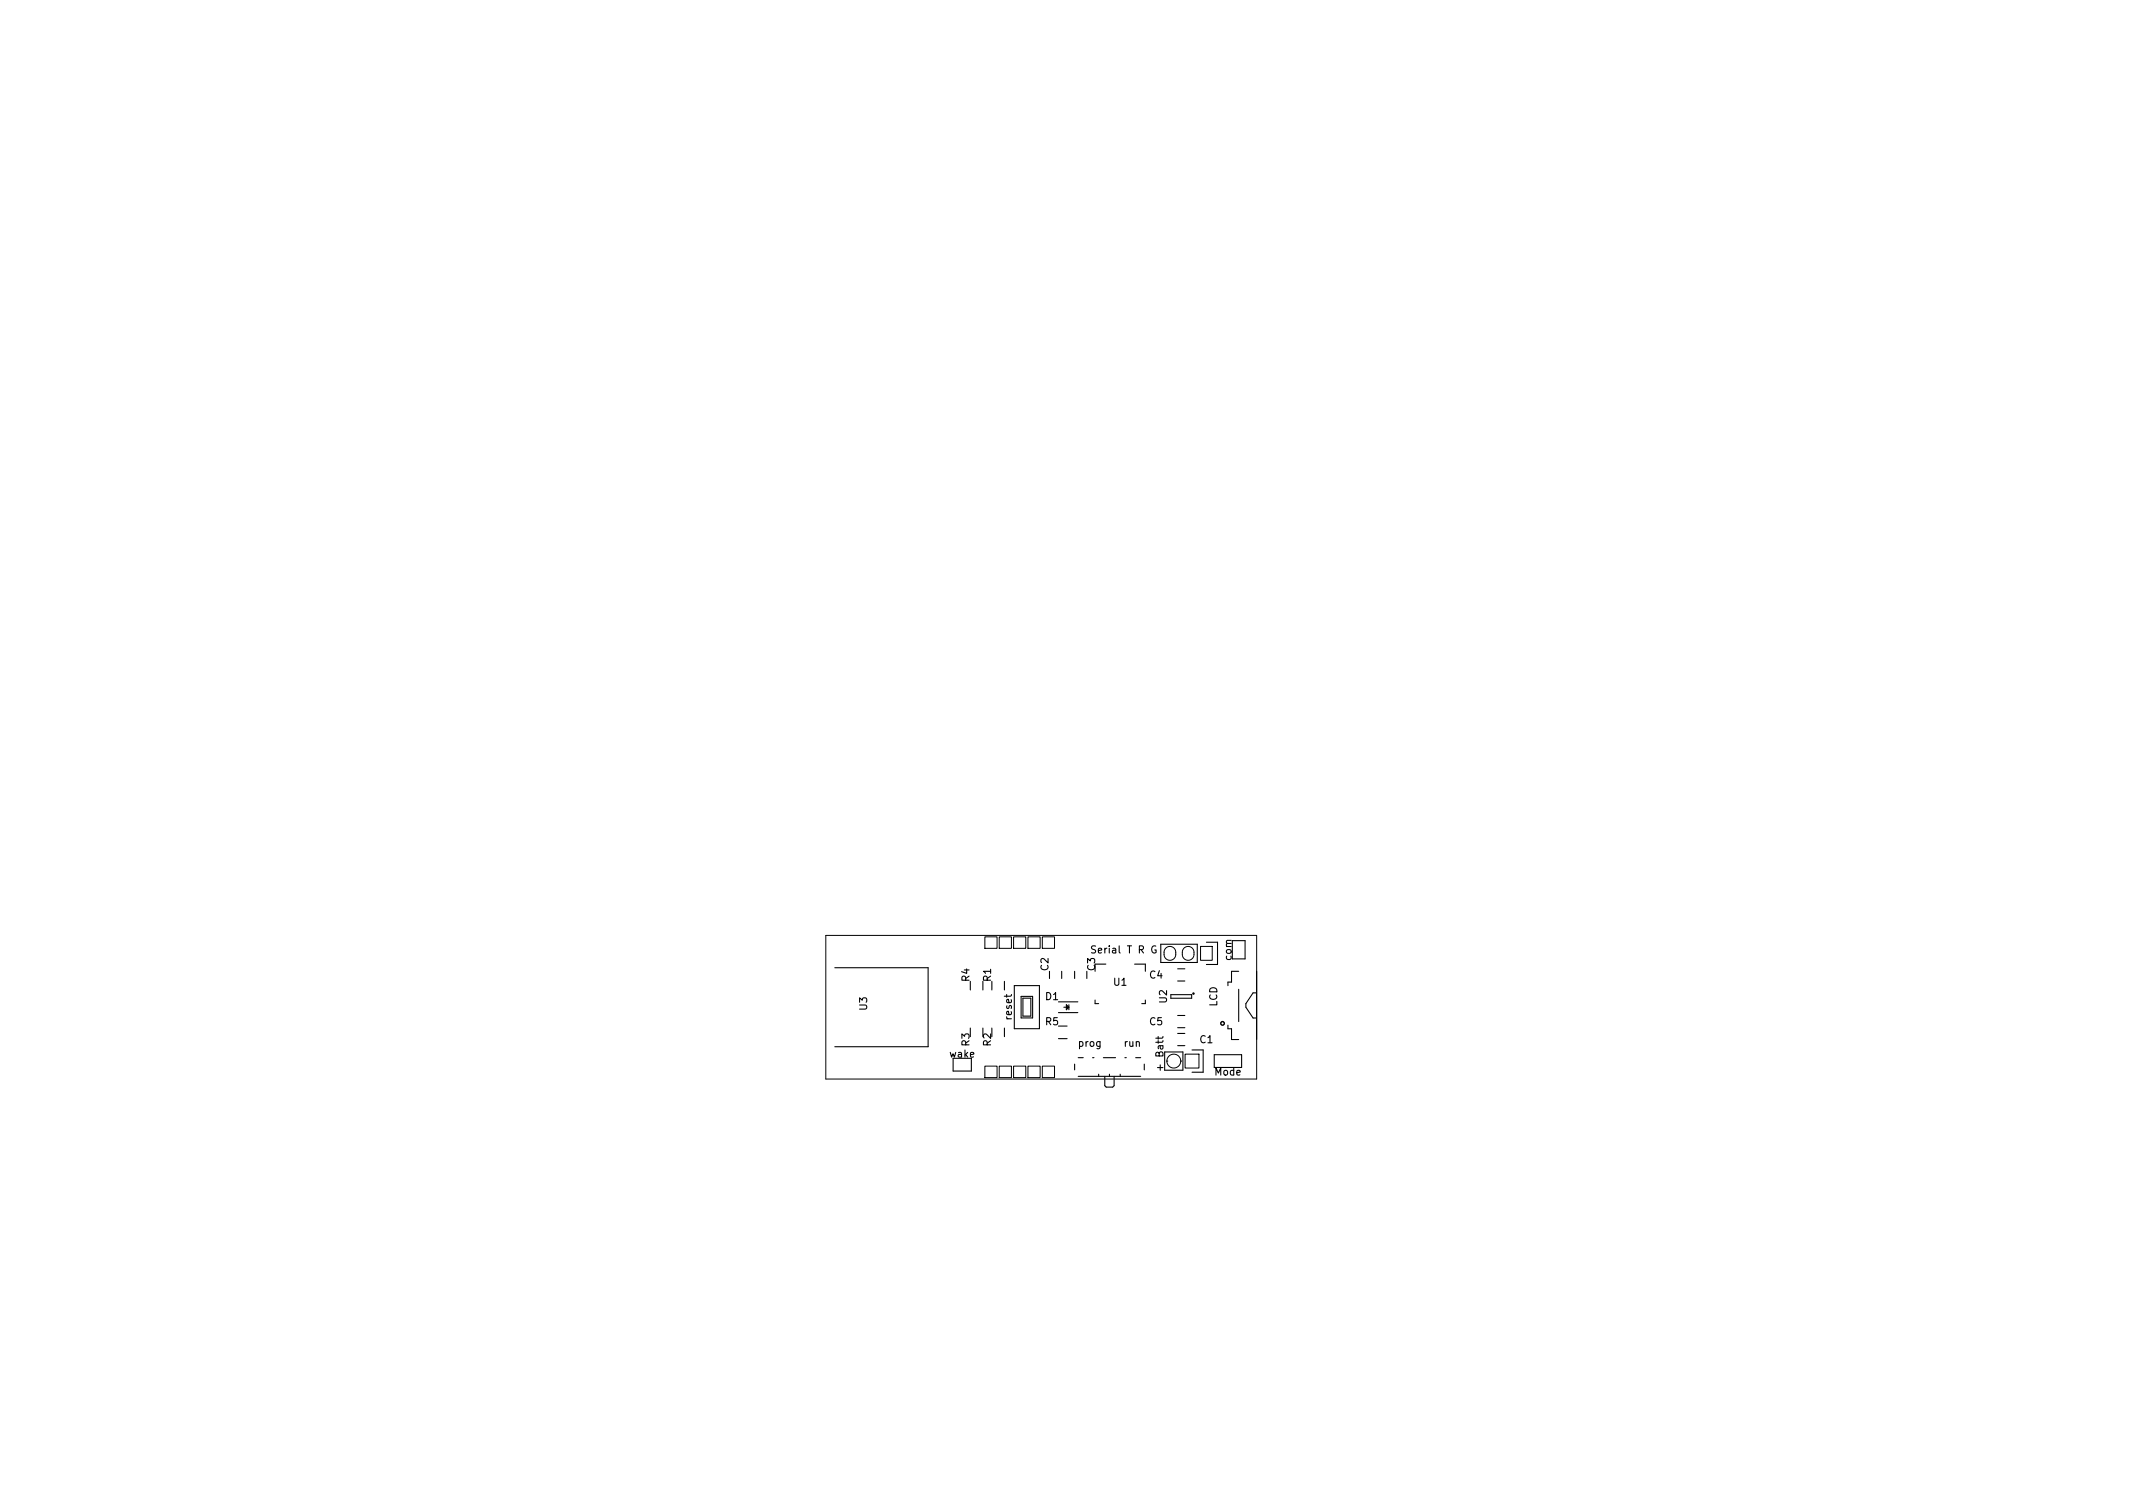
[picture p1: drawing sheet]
<svg xmlns="http://www.w3.org/2000/svg" width="297mm" height="210mm" viewBox="0 0 297 210" stroke-linecap="round" stroke-linejoin="round" font-family="sans-serif">
<defs><g id="words">
<g font-size="1.4">
<text x="135" y="136.6" transform="rotate(-90 135 136.6)">R4</text>
<text x="138" y="136.6" transform="rotate(-90 138 136.6)">R1</text>
<text x="146" y="135.1" transform="rotate(-90 146 135.1)">C2</text>
<text x="152.5" y="135.1" transform="rotate(-90 152.5 135.1)">C3</text>
<text x="152.6" y="132.7">Serial T R G</text>
<text x="155.1" y="137.2">U1</text>
<text x="160.1" y="136.2">C4</text>
<text x="171.5" y="133.7" transform="rotate(-90 171.5 133.7)">com</text>
<text x="120.8" y="140.6" transform="rotate(-90 120.8 140.6)">U3</text>
<text x="140.9" y="141.9" transform="rotate(-90 140.9 141.9)">reset</text>
<text x="145.6" y="139.2">D1</text>
<text x="145.6" y="142.7">R5</text>
<text x="160.1" y="142.7">C5</text>
<text x="162.5" y="139.6" transform="rotate(-90 162.5 139.6)">U2</text>
<text x="169.5" y="140.2" transform="rotate(-90 169.5 140.2)">LCD</text>
<text x="132.3" y="147.2">wake</text>
<text x="135" y="145.6" transform="rotate(-90 135 145.6)">R3</text>
<text x="138" y="145.6" transform="rotate(-90 138 145.6)">R2</text>
<text x="151.1" y="145.7">prog</text>
<text x="155.7" y="145.7">run</text>
<text x="162" y="148.7" transform="rotate(-90 162 148.7)">+ Batt</text>
<text x="167.1" y="145.2">C1</text>
<text x="169.2" y="149.7">Mode</text>
</g>
</g></defs>
<circle cx="170.2" cy="142.5" r=".25" fill="none" stroke="#000" stroke-width=".2"/>
<g fill="none" stroke="#000" stroke-width=".14">
<path d="M115 130.2h60v20h-60zM137.2 130.4h1.7v1.6h-1.7zM139.2 130.4h1.7v1.6h-1.7zM141.2 130.4h1.7v1.6h-1.7zM143.2 130.4h1.7v1.6h-1.7zM145.2 130.4h1.7v1.6h-1.7zM162.3 132a.81 .81 0 0 1 .9-.2 .81 .81 0 0 1 .5 .8v.3a.81 .81 0 0 1-.8 .8 .81 .81 0 0 1-.8-.8v-.5zM164.9 132a.81 .81 0 0 1 .9-.2 .81 .81 0 0 1 .5 .8v.3a.81 .81 0 0 1-.8 .8 .81 .81 0 0 1-.9-.8l.1-.5zM167.2 131.8h1.6v1.9h-1.6zM137.2 148.4h1.7v1.6h-1.7zM139.2 148.4h1.7v1.6h-1.7zM141.2 148.4h1.7v1.6h-1.7z"/>
<path d="M143.2 148.4h1.7v1.6h-1.7zM145.2 148.4h1.7v1.6h-1.7zM164.4 147.7h.1M165 146.8h2v1.9h-2z"/>
<circle cx="163.5" cy="147.7" r=".97"/>
</g>
<g fill="none" stroke="#000" stroke-width=".15">
<path d="M116.2 134.7h13v11h-13M135.1 136.6v1.2M136.9 136.6v1.2M138.1 136.6v1.2M139.9 136.6v1.2M141.2 137.2h3.5v6h-3.5zM142.2 138.7h1.6v3h-1.6zM142.4 139h1.1v2.5h-1.1zM146.2 135.2v1M147.4 139.5h2.7M147.9 135.2v1M148.5 139.9l.4 .3-.4 .4z"/>
<path d="M148.9 139.9v.7M149.6 135.2v1M151.3 135.2v1M152.5 134.2h1.5M152.5 139.2v.5h.5M152.6 131.7h-.4l-.2 .1v.3l.5 .2 .1 .2-.2 .2h-.4M158 134.2h1.5v1M159.5 139.2v.5h-.5M161 131.7a.47 .47 0 0 0-.6 .5 .47 .47 0 0 0 .6 .5v-.4h-.2M161.6 131.5h5.1v2.5h-5.1zM163 138.5h2.9v.5h-2.9zM164 136.6h1"/>
<path d="M164 134.9h1M168 131.2h1.6v3.1h-1.6M171.6 131h1.8v2.5h-1.8zM172.5 135.2h-1v1.5h-.5v.5M172.5 137.7v4.5M175 135.2v9.5M175 138.2h-.5l-1 1.5v.5l1 1.5h.5M132.7 147.4h2.6v1.7h-2.6zM135.1 143.1v1.2M136.9 143.1v1.2M138.1 143.1v1.2M139.9 143.1v1.2"/>
<path d="M147.4 141h2.7M147.4 144.6h1.2M147.4 142.9h1.2M148.2 140.2h.3M148.6 140.1v.2l.2-.1M149.6 148.2v.8M150.2 147.3h.7M150.2 149.9h8.7M150.3 145.1l.3-.1 .2 .2-.1 .5h-.4M150.3 145v1M152.2 147.3h.1M153 149.6v.3"/>
<path d="M153.6 147.3h1.7M153.9 149.9v1.3l.1 .2h.9l.3-.2v-1.3M154.5 149.6v.3M156 149.6v.3M156.6 147.3h.3M158.2 147.3h.7M158.2 145.1l.2-.1 .2 .1 .1 .6M159.3 148.2v.8M161.3 144.3v.4M162 144.3l-.2 .3h-.8M162.2 146.5h2.5v2.5h-2.5zM164 143.9h1"/>
<path d="M164 145.6h1M164 143.1h1M164 141.4h1M166 146.2h1.6v3.1h-1.6M169.1 146.9h3.8v1.7h-3.8zM171 142.7v.5h.5v1.5h1"/>
<circle cx="166.2" cy="138.3" r=".1"/>
</g>
<use href="#words"/>
</svg>
